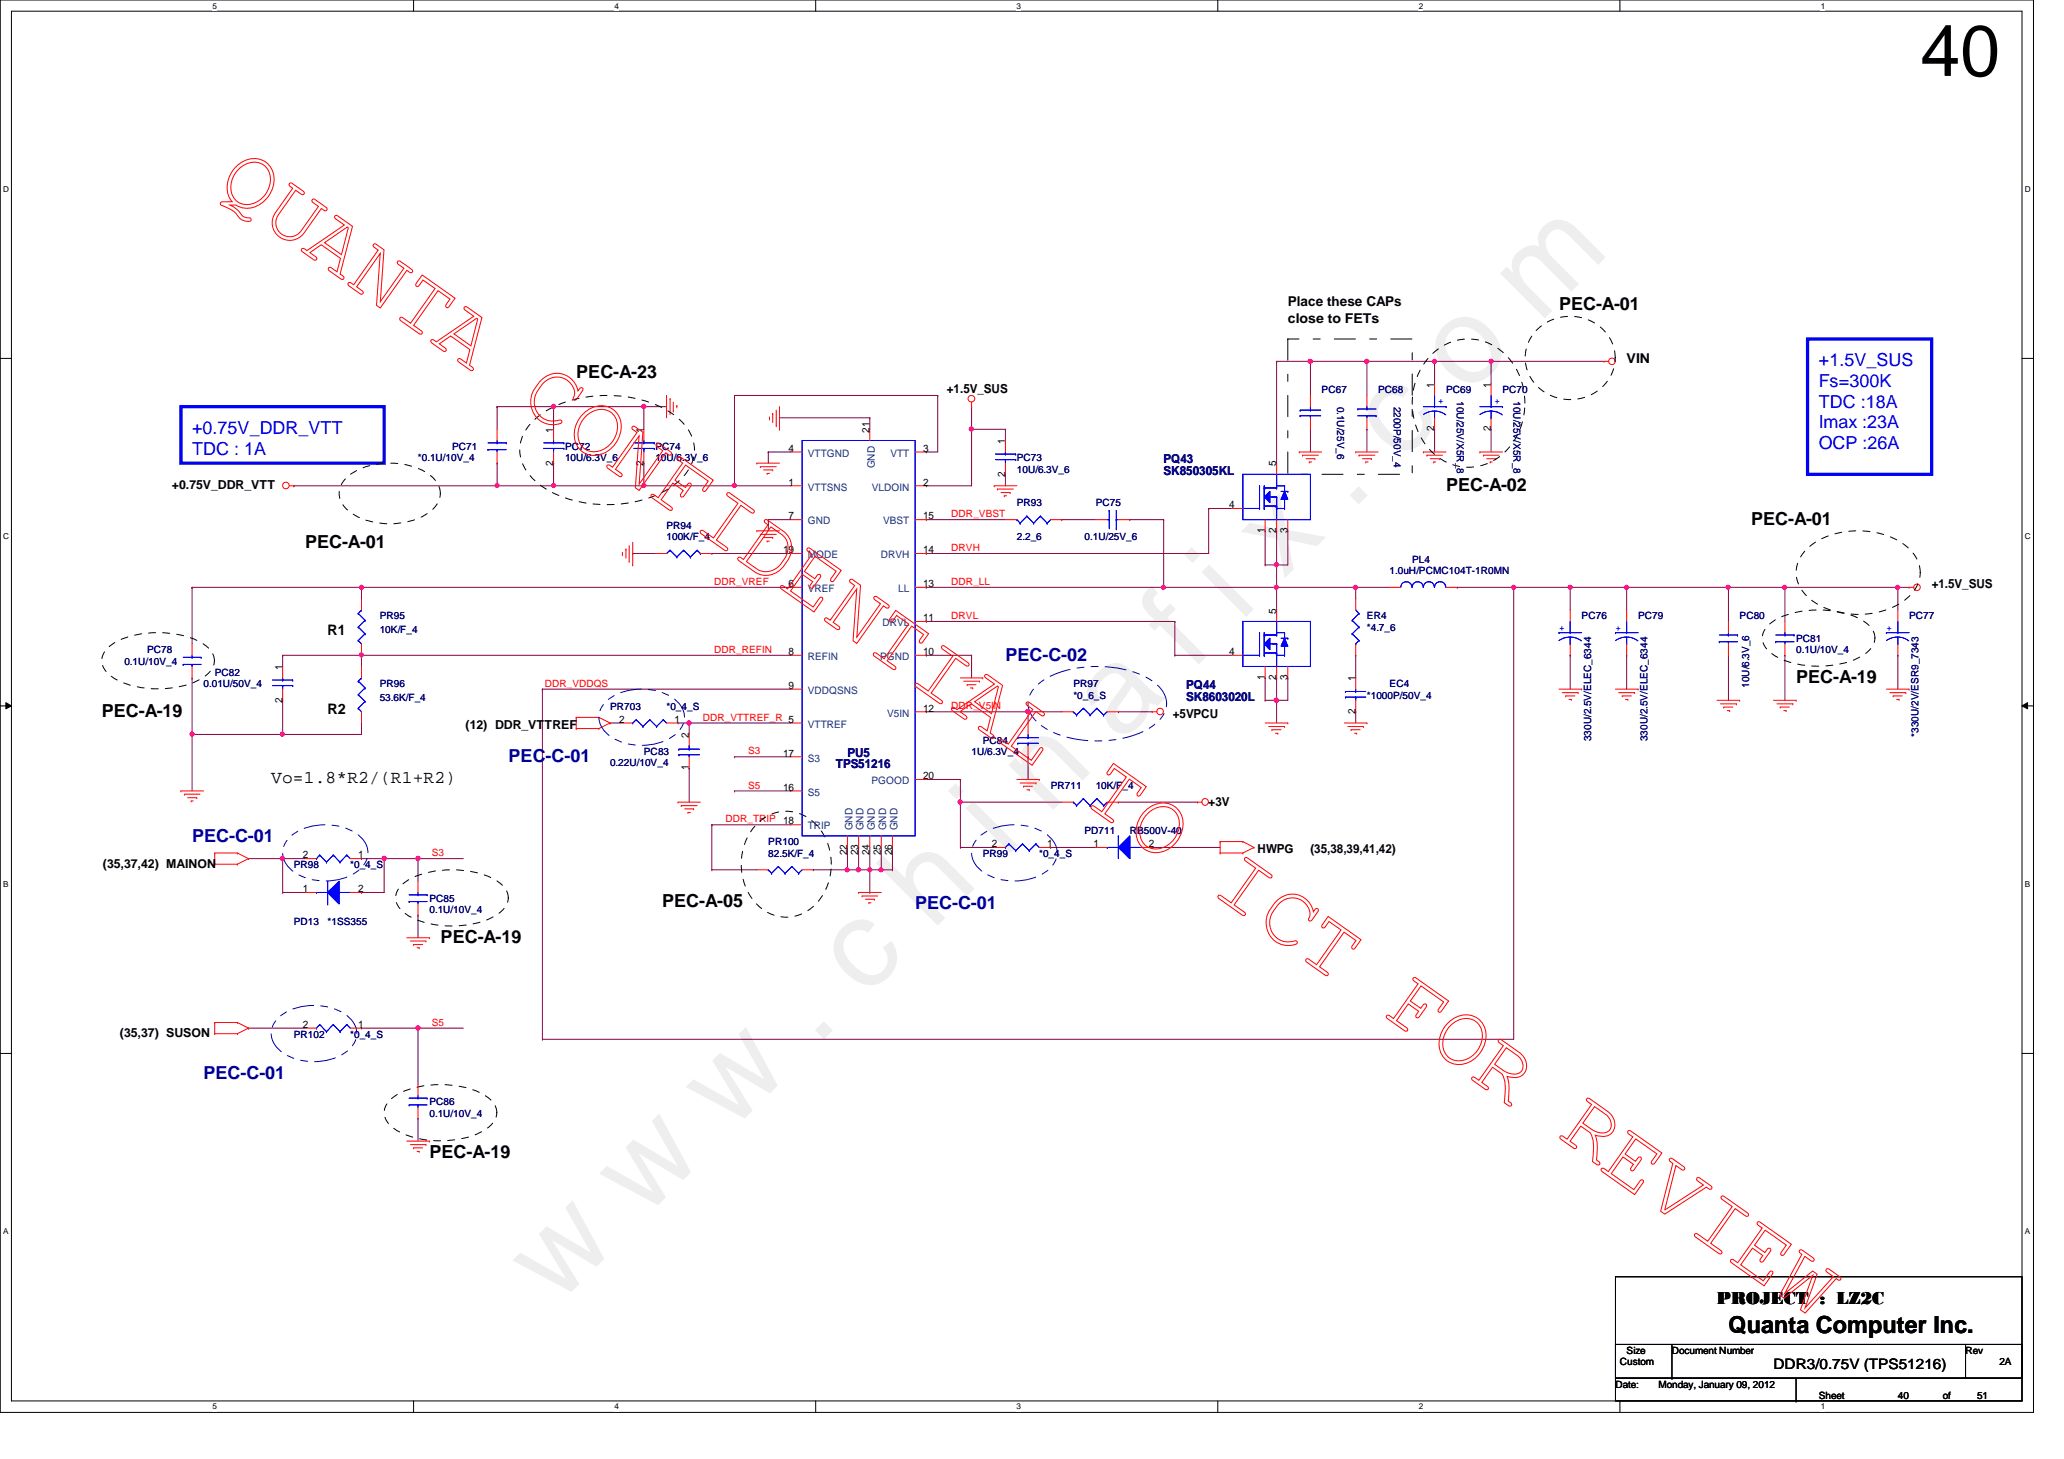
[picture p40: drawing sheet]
<svg xmlns="http://www.w3.org/2000/svg" width="297mm" height="210mm" viewBox="0 0 297 210" stroke-linecap="round" stroke-linejoin="round" font-family="sans-serif">
<defs><g id="words">
<text font-size="17.6" fill="#f0f" x="80.1" y="188" transform="rotate(-45 80.1 188)">w w w . c h i n a f i x . c o m</text>
<text font-size="10.4" x="276.4" y="10.9">40</text>
<text font-size="3.4" x="248.7" y="191.7">Quanta Computer Inc.</text>
<g font-size="2.6">
<text x="224.4" y="44.7">PEC-A-01</text>
<text x="82.9" y="54.4">PEC-A-23</text>
<text x="208.1" y="70.7">PEC-A-02</text>
<text x="252" y="75.6">PEC-A-01</text>
<text x="43.9" y="78.8">PEC-A-01</text>
<text x="258.5" y="98.3">PEC-A-19</text>
<text x="14.6" y="103.2">PEC-A-19</text>
<text x="39" y="112.6">Vo=1.8*R2/(R1+R2)</text>
<text x="95.3" y="130.5">PEC-A-05</text>
<text x="63.4" y="135.7">PEC-A-19</text>
<text x="61.8" y="166.6">PEC-A-19</text>
<text x="247.1" y="187.7">PROJECT : LZ2C</text>
</g>
<g font-size="2.6" fill="#00f">
<text x="261.7" y="52.7">+1.5V_SUS</text>
<text x="261.7" y="55.7">Fs=300K</text>
<text x="261.7" y="58.6">TDC :18A</text>
<text x="27.6" y="62.4">+0.75V_DDR_VTT</text>
<text x="27.6" y="65.4">TDC : 1A</text>
<text x="261.7" y="61.6">Imax :23A</text>
<text x="261.7" y="64.6">OCP :26A</text>
</g>
<g font-size="2.6" fill="#0000a0">
<text x="144.7" y="95">PEC-C-02</text>
<text x="73.2" y="109.7">PEC-C-01</text>
<text x="27.6" y="121.1">PEC-C-01</text>
<text x="131.7" y="130.8">PEC-C-01</text>
<text x="29.3" y="155.2">PEC-C-01</text>
</g>
<g font-size="2.1">
<text x="47.2" y="91.3">R1</text>
<text x="47.2" y="102.7">R2</text>
<text x="255.2" y="197">DDR3/0.75V (TPS51216)</text>
</g>
<g font-size="1.9">
<text x="185.3" y="44.1">Place these CAPs</text>
<text x="185.3" y="46.4">close to FETs</text>
<text x="234.1" y="52.2">VIN</text>
</g>
<g font-size="1.8">
<text x="136.3" y="56.6">+1.5V_SUS</text>
<text x="24.7" y="70.4">+0.75V_DDR_VTT</text>
<text x="278" y="84.5">+1.5V_SUS</text>
<text x="67" y="104.9">(12) DDR_VTTREF</text>
<text x="168.8" y="103.3">+5VPCU</text>
<text x="173.9" y="115.9">+3V</text>
<text x="14.8" y="124.8">(35,37,42) MAINON</text>
<text x="181" y="122.7">HWPG</text>
<text x="188.6" y="122.7">(35,38,39,41,42)</text>
<text x="17.3" y="149.2">(35,37) SUSON</text>
</g>
<g font-size="1.8" fill="#000080">
<text x="167.5" y="66.7">PQ43</text>
<text x="167.5" y="68.3">SK850305KL</text>
<text x="170.7" y="99.2">PQ44</text>
<text x="170.7" y="100.8">SK8603020L</text>
<text x="120.3" y="110.5">TPS51216</text>
<text x="122" y="108.9">PU5</text>
</g>
<g font-size="1.5">
<text x="206.4" y="55.8" transform="rotate(-90 206.4 55.8)">1</text>
<text x="214.5" y="55.8" transform="rotate(-90 214.5 55.8)">1</text>
<text x="79.6" y="62.2" transform="rotate(-90 79.6 62.2)">1</text>
<text x="92.6" y="62.2" transform="rotate(-90 92.6 62.2)">1</text>
<text x="113.5" y="65">4</text>
<text x="125.1" y="62.2" transform="rotate(-90 125.1 62.2)">21</text>
<text x="132.8" y="65">3</text>
<text x="144.6" y="63.9" transform="rotate(-90 144.6 63.9)">1</text>
<text x="206.4" y="62.1" transform="rotate(-90 206.4 62.1)">2</text>
<text x="214.5" y="62.1" transform="rotate(-90 214.5 62.1)">2</text>
<text x="79.6" y="67" transform="rotate(-90 79.6 67)">2</text>
<text x="92.6" y="67" transform="rotate(-90 92.6 67)">2</text>
<text x="113.5" y="69.8">1</text>
<text x="132.8" y="69.8">2</text>
<text x="144.6" y="68.6" transform="rotate(-90 144.6 68.6)">2</text>
<text x="183.7" y="67.1" transform="rotate(-90 183.7 67.1)">5</text>
<text x="113.5" y="74.7">7</text>
<text x="132.8" y="74.7">15</text>
<text x="176.9" y="73.1">4</text>
<text x="182" y="76.7" transform="rotate(-90 182 76.7)">1</text>
<text x="183.7" y="76.7" transform="rotate(-90 183.7 76.7)">2</text>
<text x="185.3" y="76.7" transform="rotate(-90 185.3 76.7)">3</text>
<text x="112.7" y="79.6">19</text>
<text x="132.8" y="79.6">14</text>
<text x="113.5" y="84.5">6</text>
<text x="132.8" y="89.4">11</text>
<text x="132.8" y="84.5">13</text>
<text x="183.7" y="88.3" transform="rotate(-90 183.7 88.3)">5</text>
<text x="113.5" y="94.2">8</text>
<text x="132.8" y="94.2">10</text>
<text x="176.9" y="94.2">4</text>
<text x="40.6" y="101.1" transform="rotate(-90 40.6 101.1)">2</text>
<text x="40.6" y="96.4" transform="rotate(-90 40.6 96.4)">1</text>
<text x="113.5" y="99.1">9</text>
<text x="182" y="97.8" transform="rotate(-90 182 97.8)">1</text>
<text x="183.7" y="97.8" transform="rotate(-90 183.7 97.8)">2</text>
<text x="185.3" y="97.8" transform="rotate(-90 185.3 97.8)">3</text>
<text x="195.1" y="98" transform="rotate(-90 195.1 98)">1</text>
<text x="89.1" y="104">2</text>
<text x="97.1" y="104">1</text>
<text x="99.1" y="106.1" transform="rotate(-90 99.1 106.1)">2</text>
<text x="132.8" y="102.4">12</text>
<text x="195.1" y="102.7" transform="rotate(-90 195.1 102.7)">2</text>
<text x="99.1" y="110.8" transform="rotate(-90 99.1 110.8)">1</text>
<text x="112.7" y="108.8">17</text>
<text x="112.7" y="113.7">16</text>
<text x="132.8" y="112.1">20</text>
<text x="43.6" y="123.5">2</text>
<text x="51.6" y="123.5">1</text>
<text x="121.9" y="123" transform="rotate(-90 121.9 123)">22</text>
<text x="123.5" y="123" transform="rotate(-90 123.5 123)">23</text>
<text x="125.1" y="123" transform="rotate(-90 125.1 123)">24</text>
<text x="126.8" y="123" transform="rotate(-90 126.8 123)">25</text>
<text x="128.4" y="123" transform="rotate(-90 128.4 123)">26</text>
<text x="142.7" y="121.9">2</text>
<text x="150.7" y="121.9">1</text>
<text x="157.4" y="121.9">1</text>
<text x="165.4" y="121.9">2</text>
<text x="43.6" y="128.4">1</text>
<text x="51.6" y="128.4">2</text>
<text x="43.6" y="147.9">2</text>
<text x="51.6" y="147.9">1</text>
</g>
<g font-size="1.5" fill="#004080">
<text x="116.2" y="65.7">VTTGND</text>
<text x="128.1" y="65.7">VTT</text>
<text x="116.2" y="70.6">VTTSNS</text>
<text x="125.5" y="70.6">VLDOIN</text>
<text x="125.9" y="67.4" transform="rotate(-90 125.9 67.4)">GND</text>
<text x="116.2" y="75.4">GND</text>
<text x="127.1" y="75.4">VBST</text>
<text x="116.2" y="80.3">MODE</text>
<text x="126.7" y="80.3">DRVH</text>
<text x="116.2" y="85.2">VREF</text>
<text x="129.3" y="85.2">LL</text>
<text x="116.2" y="95">REFIN</text>
<text x="126.7" y="95">PGND</text>
<text x="127" y="90.1">DRVL</text>
<text x="116.2" y="99.8">VDDQSNS</text>
<text x="116.2" y="104.7">VTTREF</text>
<text x="127.7" y="103.1">V5IN</text>
<text x="116.2" y="109.6">S3</text>
<text x="125.4" y="112.8">PGOOD</text>
<text x="116.2" y="114.5">S5</text>
<text x="116.2" y="119.3">TRIP</text>
<text x="122.7" y="119.5" transform="rotate(-90 122.7 119.5)">GND</text>
<text x="124.3" y="119.5" transform="rotate(-90 124.3 119.5)">GND</text>
<text x="125.9" y="119.5" transform="rotate(-90 125.9 119.5)">GND</text>
<text x="127.5" y="119.5" transform="rotate(-90 127.5 119.5)">GND</text>
<text x="129.2" y="119.5" transform="rotate(-90 129.2 119.5)">GND</text>
</g>
<g font-size="1.4" fill="#000080">
<text x="190.2" y="56.6">PC67</text>
<text x="192.4" y="58.5" transform="rotate(90 192.4 58.5)">0.1U/25V_6</text>
<text x="198.3" y="56.6">PC68</text>
<text x="200.6" y="58.5" transform="rotate(90 200.6 58.5)">2200P/50V_4</text>
<text x="208.1" y="56.6">PC69</text>
<text x="209.7" y="57.7" transform="rotate(90 209.7 57.7)">10U/25V/X5R_8</text>
<text x="216.2" y="56.6">PC70</text>
<text x="217.8" y="57.7" transform="rotate(90 217.8 57.7)">10U/25V/X5R_8</text>
<text x="65.1" y="64.7">PC71</text>
<text x="81.3" y="64.7">PC72</text>
<text x="94.3" y="64.7">PC74</text>
<text x="60.2" y="66.4">*0.1U/10V_4</text>
<text x="81.3" y="66.4">10U/6.3V_6</text>
<text x="94.3" y="66.4">10U/6.3V_6</text>
<text x="146.3" y="66.4">PC73</text>
<text x="146.3" y="68">10U/6.3V_6</text>
<text x="95.9" y="76.1">PR94</text>
<text x="95.9" y="77.7">100K/F_4</text>
<text x="146.3" y="72.9">PR93</text>
<text x="146.3" y="77.7">2.2_6</text>
<text x="156.1" y="77.7">0.1U/25V_6</text>
<text x="157.7" y="72.9">PC75</text>
<text x="200" y="82.6">1.0uH/PCMC104T-1R0MN</text>
<text x="203.2" y="81">PL4</text>
<text x="54.6" y="89.1">PR95</text>
<text x="196.7" y="89.1">ER4</text>
<text x="227.6" y="89.1">PC76</text>
<text x="235.8" y="89.1">PC79</text>
<text x="250.4" y="89.1">PC80</text>
<text x="274.7" y="89.1">PC77</text>
<text x="17.9" y="95.6">0.1U/10V_4</text>
<text x="21.2" y="94">PC78</text>
<text x="54.6" y="91.1">10K/F_4</text>
<text x="196.7" y="90.8">*4.7_6</text>
<text x="258.5" y="92.4">PC81</text>
<text x="258.5" y="94">0.1U/10V_4</text>
<text x="29.3" y="98.9">0.01U/50V_4</text>
<text x="30.9" y="97.2">PC82</text>
<text x="54.6" y="98.9">PR96</text>
<text x="54.6" y="100.8">53.6K/F_4</text>
<text x="154.5" y="98.9">PR97</text>
<text x="154.5" y="100.5">*0_6_S</text>
<text x="196.7" y="100.5">*1000P/50V_4</text>
<text x="200" y="98.9">EC4</text>
<text x="251.7" y="99" transform="rotate(-90 251.7 99)">10U/6.3V_6</text>
<text x="87.8" y="102.1">PR703</text>
<text x="95.9" y="102.1">*0_4_S</text>
<text x="141.4" y="107">PC84</text>
<text x="229" y="106.6" transform="rotate(-90 229 106.6)">330U/2.5V/ELEC_6344</text>
<text x="237.1" y="106.6" transform="rotate(-90 237.1 106.6)">330U/2.5V/ELEC_6344</text>
<text x="276.1" y="106" transform="rotate(-90 276.1 106)">*330U/2V/ESR9_7343</text>
<text x="87.8" y="110.2">0.22U/10V_4</text>
<text x="92.7" y="108.6">PC83</text>
<text x="139.8" y="108.6">1U/6.3V_4</text>
<text x="151.2" y="113.5">PR711</text>
<text x="157.7" y="113.5">10K/F_4</text>
<text x="42.3" y="124.9">PR98</text>
<text x="50.4" y="124.9">*0_4_S</text>
<text x="110.6" y="121.6">PR100</text>
<text x="110.6" y="123.3">82.5K/F_4</text>
<text x="141.4" y="123.3">PR99</text>
<text x="149.6" y="123.3">*0_4_S</text>
<text x="156.1" y="120">PD711</text>
<text x="162.6" y="120">RB500V-40</text>
<text x="61.8" y="129.8">PC85</text>
<text x="61.8" y="131.4">0.1U/10V_4</text>
<text x="42.3" y="133">PD13</text>
<text x="47.2" y="133">*1SS355</text>
<text x="42.3" y="149.3">PR102</text>
<text x="50.4" y="149.3">*0_4_S</text>
<text x="61.8" y="159">PC86</text>
<text x="61.8" y="160.7">0.1U/10V_4</text>
</g>
<g font-size="1.4" fill="#00f">
<text x="207" y="58.1">+</text>
<text x="215.1" y="58.1">+</text>
<text x="224.4" y="90.7">+</text>
<text x="232.5" y="90.7">+</text>
<text x="271.5" y="90.7">+</text>
</g>
<g font-size="1.4" fill="#f00">
<text x="136.9" y="74.4">DDR_VBST</text>
<text x="136.9" y="79.3">DRVH</text>
<text x="102.8" y="84.2">DDR_VREF</text>
<text x="136.9" y="89.1">DRVL</text>
<text x="136.9" y="84.2">DDR_LL</text>
<text x="102.8" y="93.9">DDR_REFIN</text>
<text x="78.4" y="98.8">DDR_VDDQS</text>
<text x="101.1" y="103.7">DDR_VTTREF_R 5</text>
<text x="136.9" y="102.1">DDR_V5IN</text>
<text x="107.7" y="113.5">S5</text>
<text x="107.7" y="108.5">S3</text>
<text x="104.4" y="118.3">DDR_TRIP 18</text>
<text x="62.1" y="123.2">S3</text>
<text x="62.1" y="147.6">S5</text>
</g>
<g font-size="1.4">
<text x="233.1" y="196.4">Custom</text>
<text x="234.1" y="194.8">Size</text>
<text x="240.6" y="194.8">Document Number</text>
<text x="282.9" y="194.8">Rev</text>
<text x="287.7" y="196.4">2A</text>
<text x="232.5" y="199.6">Date:</text>
<text x="238.7" y="199.6">Monday, January 09, 2012</text>
<text x="261.7" y="201.3">Sheet</text>
<text x="273.1" y="201.3">40</text>
<text x="279.6" y="201.3">of</text>
<text x="284.5" y="201.3">51</text>
</g>
<g font-size="1.2">
<text x="30.6" y="1.2">5</text>
<text x="88.4" y="1.2">4</text>
<text x="146.3" y="1.2">3</text>
<text x="204.2" y="1.2">2</text>
<text x="262" y="1.2">1</text>
<text x=".5" y="27.6">D</text>
<text x="291.4" y="27.6">D</text>
<text x=".5" y="77.6">C</text>
<text x="291.4" y="77.6">C</text>
<text x=".5" y="127.6">B</text>
<text x="291.4" y="127.6">B</text>
<text x=".5" y="177.6">A</text>
<text x="291.4" y="177.6">A</text>
<text x="30.6" y="202.8">5</text>
<text x="88.4" y="202.8">4</text>
<text x="146.3" y="202.8">3</text>
<text x="204.2" y="202.8">2</text>
<text x="262" y="202.8">1</text>
</g>
</g></defs>
<path d="M0 0h292.6v203.2h-292.6zM1.6 1.6h289.4v199.9h-289.4z" fill="none" stroke="#000" stroke-width=".14"/>
<g fill="#fff">
<path d="M30.6 .2h.6v1.3h-.6z"/>
<path d="M30.6 201.7h.6v1.3h-.6z"/>
</g>
<path d="M59.5 0v1.6M59.5 201.5v1.7" fill="none" stroke="#000" stroke-width=".14"/>
<g fill="#fff">
<path d="M88.4 .2h.6v1.3h-.6z"/>
<path d="M88.4 201.7h.6v1.3h-.6z"/>
</g>
<path d="M117.4 0v1.6M117.4 201.5v1.7" fill="none" stroke="#000" stroke-width=".14"/>
<g fill="#fff">
<path d="M146.3 .2h.6v1.3h-.6z"/>
<path d="M146.3 201.7h.6v1.3h-.6z"/>
</g>
<path d="M175.3 0v1.6M175.3 201.5v1.7" fill="none" stroke="#000" stroke-width=".14"/>
<g fill="#fff">
<path d="M204.2 .2h.6v1.3h-.6z"/>
<path d="M204.2 201.7h.6v1.3h-.6z"/>
</g>
<path d="M233.1 0v1.6M233.1 201.5v1.7" fill="none" stroke="#000" stroke-width=".14"/>
<g fill="#fff">
<path d="M262 .2h.6v1.3h-.6z"/>
<path d="M262 201.7h.6v1.3h-.6z"/>
<path d="M.5 26.6h.8v1.3h-.8z"/>
<path d="M291.4 26.6h.8v1.3h-.8z"/>
<path d="M.5 76.5h.8v1.4h-.8z"/>
<path d="M291.4 76.5h.8v1.4h-.8z"/>
</g>
<path d="M0 51.6h1.6M291 51.6h1.6" fill="none" stroke="#000" stroke-width=".14"/>
<g fill="#fff">
<path d="M.5 126.5h.7v1.3h-.7z"/>
<path d="M291.4 126.5h.7v1.3h-.7z"/>
</g>
<path d="M0 101.6h1.6M.8 101.1l.8 .5-.8 .4zM291 101.6l.8-.5v.9zM291 101.6h1.6" fill="none" stroke="#000" stroke-width=".14"/>
<path d="M.8 101.1l.8 .5-.8 .4zM291 101.6l.8-.5v.9z" fill="#000"/>
<g fill="#fff">
<path d="M.5 176.5h.7v1.3h-.7z"/>
<path d="M291.4 176.5h.7v1.3h-.7z"/>
</g>
<path d="M0 151.6h1.6M291 151.6h1.6" fill="none" stroke="#000" stroke-width=".14"/>
<path d="M42.3 69.9h.1M42.3 69.9h29.2M133.3 79.6h40.6M52 84.5h.1M52 84.5h61.8M133.3 89.4h35.8M133.3 84.5h34.2M217.8 84.5v65h-139.7" fill="none" stroke="#800040" stroke-width=".14"/>
<circle cx="52" cy="84.5" r=".3" fill="#f0f"/>
<circle cx="52" cy="84.5" r=".3" fill="none" stroke="#f0f" stroke-width=".14"/>
<path d="M105.7 56.9h29.3M27.6 84.5h.1M27.6 84.5v8.1M40.7 94.3h.1M40.7 94.3h11.3M113.8 99.1h-35.7v50.4M27.6 105.7h.1M27.6 105.7v8.1M40.7 105.7h.1M52 104h.1M52 104v1.7h-11.3" fill="none" stroke="#800040" stroke-width=".14"/>
<circle cx="40.6" cy="105.6" r=".29" fill="#f0f"/>
<circle cx="40.6" cy="105.6" r=".29" fill="none" stroke="#f0f" stroke-width=".14"/>
<path d="M27.6 97.5h.1M27.6 97.5v8.2M27.6 105.7h.1M40.7 100.8h.1M40.7 100.8v4.9h-13.1" fill="none" stroke="#800040" stroke-width=".14"/>
<circle cx="27.6" cy="105.6" r=".3" fill="#f0f"/>
<circle cx="27.6" cy="105.6" r=".3" fill="none" stroke="#f0f" stroke-width=".14"/>
<path d="M27.6 84.5h.1M27.6 84.5h24.4M40.7 94.3h.1M40.7 94.3v1.6M52 94.3h.1M52 84.5h.1M52 84.5v1.6M52 94.3v1.6M52 94.3h61.8M273.1 84.5h.1M273.1 84.5h1.6" fill="none" stroke="#800040" stroke-width=".14"/>
<circle cx="52" cy="94.2" r=".3" fill="#f0f"/>
<circle cx="52" cy="94.2" r=".3" fill="none" stroke="#f0f" stroke-width=".14"/>
<path d="M248.7 94.3h.1M248.7 94.3v6.5M256.9 94.3h.1M256.9 84.5h.1M256.9 84.5v4.9M256.9 94.3v6.5" fill="none" stroke="#800040" stroke-width=".14"/>
<circle cx="256.8" cy="84.5" r=".3" fill="#f0f"/>
<circle cx="256.8" cy="84.5" r=".3" fill="none" stroke="#f0f" stroke-width=".14"/>
<path d="M248.7 84.5h.1M248.7 84.5v4.9" fill="none" stroke="#800040" stroke-width=".14"/>
<circle cx="248.7" cy="84.5" r=".3" fill="#f0f"/>
<circle cx="248.7" cy="84.5" r=".3" fill="none" stroke="#f0f" stroke-width=".14"/>
<path d="M234.1 84.5h39M248.7 84.5h.1M256.9 84.5h.1M60.2 123.5h.1M60.2 131.7h.1M60.2 123.5v3.3M60.2 131.7v3.2M60.2 123.5h6.5M52 147.9h.1M52 147.9h8.2M60.2 147.9h.1M60.2 147.9v8.1" fill="none" stroke="#800040" stroke-width=".14"/>
<circle cx="60.1" cy="123.5" r=".31" fill="#f0f"/>
<circle cx="60.1" cy="123.5" r=".31" fill="none" stroke="#f0f" stroke-width=".14"/>
<path d="M40.7 123.5h.1M40.7 123.5h3.2" fill="none" stroke="#800040" stroke-width=".14"/>
<circle cx="40.6" cy="123.5" r=".31" fill="#f0f"/>
<circle cx="40.6" cy="123.5" r=".31" fill="none" stroke="#f0f" stroke-width=".14"/>
<path d="M60.2 147.9h.1M60.2 147.9h6.5" fill="none" stroke="#800040" stroke-width=".14"/>
<circle cx="60.1" cy="147.9" r=".31" fill="#f0f"/>
<circle cx="60.1" cy="147.9" r=".31" fill="none" stroke="#f0f" stroke-width=".14"/>
<path d="M52 128.4h.1M55.3 123.5h.1M55.3 123.5h4.9M55.3 123.5v4.9h-3.3M60.2 160.9h.1M60.2 160.9v3.3" fill="none" stroke="#800040" stroke-width=".14"/>
<circle cx="55.3" cy="123.5" r=".31" fill="#f0f"/>
<circle cx="55.3" cy="123.5" r=".31" fill="none" stroke="#f0f" stroke-width=".14"/>
<g fill="none" stroke="#800040" stroke-width=".14">
<path d="M273.1 94.3h.1M273.1 84.5h.1M273.1 84.5v3.3M273.1 94.3v4.8M35.8 123.5h.1M35.8 123.5h4.9M40.7 128.4h.1M40.7 123.5h.1M40.7 128.4h3.2M40.7 123.5v4.9M52 123.5h.1M52 123.5h3.3"/>
<path d="M35.8 147.9h.1M35.8 147.9h8.1"/>
</g>
<circle cx="273.1" cy="84.5" r=".3" fill="#f0f"/>
<circle cx="273.1" cy="84.5" r=".3" fill="none" stroke="#f0f" stroke-width=".14"/>
<g fill="none" stroke="#f00" stroke-width=".14">
<path d="M41.7 69.9h.6M42.3 69.9h.1M271.5 99.1h3.2M272 99.7h2.3M274.3 99.7h.1M274.7 84.5h.1M274.7 99.1h.1M274.7 84.5h.7M26 113.8h.1M26 113.8h3.3M26.5 114.3h.1M26.5 114.3h2.3"/>
<path d="M27 114.8h1.3M27.5 115.2h.1M27.5 115.2h.3M28.3 114.8h.1M247.1 100.8h3.3M247.6 101.3h2.3M248.1 101.7h.1M248.1 101.7h1.3M248.6 102.2h.3M248.9 102.2h.1M249.9 101.3h.1M250.4 100.8h.1"/>
<path d="M255.2 100.8h3.3M255.7 101.3h2.3M256.2 101.7h.1M256.2 101.7h1.3M256.7 102.2h.3M257 102.2h.1M258 101.3h.1M258.5 100.8h.1M272.5 100.1h.1M272.5 100.1h1.3M273 100.6h.3M273.3 100.6h.1"/>
<path d="M30.9 124.3h.1M30.9 122.7h.1M30.9 122.7v1.6M30.9 124.3h3.3M30.9 122.7h3.3M34.2 124.3h.1M34.2 122.7h.1M34.2 122.7l1.6 .8M35.8 123.5h.1M35.8 123.5l-1.6 .8M58.5 134.9h3.3M59.1 135.4h2.2"/>
<path d="M59.5 135.9h.1M59.5 135.9h1.3M60 136.4h.3M60.3 136.4h.1M61.3 135.4h.1M61.8 134.9h.1M30.9 148.7h.1M30.9 147.1h.1M30.9 148.7h3.3M30.9 147.1v1.6M30.9 147.1h3.3M34.2 148.7h.1"/>
<path d="M34.2 147.1h.1M34.2 147.1l1.6 .8M35.8 147.9h.1M35.8 147.9l-1.6 .8M58.5 164.2h3.3M59.1 164.7h2.2M59.5 165.1h.1M59.5 165.1h1.3M60 165.7h.3M60.3 165.7h.1M61.3 164.7h.1M61.8 164.2h.1"/>
<circle cx="41.1" cy="69.8" r=".47"/>
<circle cx="275.9" cy="84.5" r=".47"/>
</g>
<path d="M232.5 183.7h58.5v14.6h-58.5zM232.5 198.3h58.5v3.2h-58.5zM232.5 193.4h58.5v4.9h-58.5zM240.6 198.3h.1M240.6 193.4v4.9M258.5 198.3v3.2M282.9 193.4h.1M282.9 193.4v4.9M258.5 201.5h.1" fill="none" stroke="#000" stroke-width=".14"/>
<path d="M26 58.5h29.3v8.1h-29.3zM260.1 48.8h17.9v19.4h-17.9z" fill="none" stroke="#00f" stroke-width=".47"/>
<path d="M49.6 69a9.3 9.3 0 0 1 7.7-2.3 8.1 8.1 0 0 1 5.3 2.3 2.97 2.97 0 0 1-.6 4.6 10.5 10.5 0 0 1-11.8 0 3 3 0 0 1-.6-4.6zM259.9 79.1a11.2 11.2 0 0 1 10.1-2.5 8.3 8.3 0 0 1 6 4 4.6 4.6 0 0 1-1.8 5.7 12 12 0 0 1-13.5 0 4.6 4.6 0 0 1-.8-7.2zM15.5 93.2a9.9 9.9 0 0 1 5.9-2.1 13.3 13.3 0 0 1 7.9 1.6 2.79 2.79 0 0 1 1.5 3 4.7 4.7 0 0 1-3.3 2.6 14.7 14.7 0 0 1-10.5-.4 3.7 3.7 0 0 1-2.4-2.9l.1-.6 .4-.6zM254.5 89.9a9.9 9.9 0 0 1 5.9-2.1 13.3 13.3 0 0 1 7.9 1.6 2.79 2.79 0 0 1 1.4 3 4.7 4.7 0 0 1-3.2 2.7 14.7 14.7 0 0 1-10.5-.4 3.7 3.7 0 0 1-2.4-2.9l.1-.7 .3-.6zM57.8 127.3a9.9 9.9 0 0 1 5.9-2.1 13.3 13.3 0 0 1 7.9 1.6 2.79 2.79 0 0 1 1.4 3 4.7 4.7 0 0 1-3.2 2.6 14.7 14.7 0 0 1-10.5-.4 3.7 3.7 0 0 1-2.4-2.8l.1-.7 .3-.6zM56.2 158.2a9.9 9.9 0 0 1 5.9-2.1 13.3 13.3 0 0 1 7.8 1.6 2.79 2.79 0 0 1 1.5 3 4.7 4.7 0 0 1-3.2 2.6 14.7 14.7 0 0 1-10.6-.4 3.7 3.7 0 0 1-2.3-2.8l.1-.7 .3-.6z" fill="none" stroke="#000" stroke-width=".14" stroke-dasharray="1 1 1 1 1 1 1 1"/>
<path d="M41.5 120.6a8 8 0 0 1 8.4-1.4 4.1 4.1 0 0 1 3.1 3.5 4.1 4.1 0 0 1-3.1 3.5 8.5 8.5 0 0 1-7.8-.9 3.1 3.1 0 0 1-.6-4.7zM39.9 146.6a8.1 8.1 0 0 1 8.4-1.4 4.1 4.1 0 0 1 3 3.5 4.1 4.1 0 0 1-3 3.5 8.5 8.5 0 0 1-7.8-.9 3 3 0 0 1-.6-4.7z" fill="none" stroke="#0000a0" stroke-width=".14" stroke-dasharray="3 1 1 1 1 1"/>
<path d="M47.2 128.4l1.6-1.6v3.2z" fill="#00f"/>
<path d="M45.5 128.4h.1M45.5 128.4h1.7M47.2 128.4l1.6-1.6v3.2zM47.2 130h.1M47.2 126.8v3.2M48.8 128.4h.1M48.8 128.4h1.6" fill="none" stroke="#00f" stroke-width=".14"/>
<path d="M47.2 128.4l1.6-1.6v3.2z" fill="#00f"/>
<g fill="none" stroke="#00f" stroke-width=".14">
<path d="M115.4 63.4h16.3v56.9h-16.3zM26.4 95.6h.1M26.4 95.6h2.6M26.4 94.6h2.6M27.6 94.6h.1M27.6 95.6h.1M27.6 94.3v.3M27.6 95.6v.3M29 94.6h.1M39.2 98.6h2.9M39.2 97.8h2.9M40.7 97.8h.1"/>
<path d="M40.7 98.6h.1M40.7 97.5v.3M40.7 98.6v.5M42.1 98.6h.1M42.1 97.8h.1M51.6 99.9h.1M51.6 98h.1M51.6 92.2h.1M51.6 90.2h.1M51.6 88.3h.1M51.6 99.9l.9 1M51.6 98l.9 1"/>
<path d="M51.6 92.2l.4 .4M51.6 90.2l.9 1M51.6 88.3l.9 .9M52 97.5h.1M52 87.8h.1M52 97.5l-.4 .5M52 87.8l-.4 .5M52.5 99h.1M52.5 91.2h.1M52.5 89.2h.1M52.5 99l-.9 .9M52.5 91.2l-.9 1"/>
<path d="M52.5 89.2l-.9 1M247.4 92.3h.1M247.4 92.3h2.7M247.4 91.4h2.7M248.7 91.4h.1M248.7 92.3h.1M248.7 91v.4M248.7 92.3v.3M250.1 91.4h.1M255.6 92.3h.1M255.6 92.3h2.6M255.6 91.4h2.6"/>
<path d="M256.9 91.4h.1M256.9 92.3h.1M256.9 91v.4M256.9 92.3v.3M258.2 91.4h.1M271.5 91h.1M271.5 91h3.2M273.1 92.6h.1M273.1 91h.1M273.1 91.7a2.69 2.69 0 0 0-1.6 .5M273.1 91.7a2.43 2.43 0 0 1 1.6 .5M273.1 89.4v1.6"/>
<path d="M273.1 91.7v.9M51.6 101.9h.1M51.6 101.9l.4 .5M52.5 100.9h.1M52.5 100.9l-.9 1M45.5 128.4h.1M45.5 123.5h.1M45.5 128.4h1.7M46 123h.1M46 123l1 1M46 123l-.5 .5M47 124h.1"/>
<path d="M47.2 128.4l1.6-1.6v3.2zM47.2 130h.1M47.2 126.8v3.2M48 123h.1M48 123l.9 1M48 123l-1 1M48.8 128.4h.1M48.8 128.4h1.6M48.9 124h.1M49.9 123h.1M49.9 123l.5 .5M49.9 123l-1 1"/>
<path d="M58.9 129.7h.1M58.9 129.7h2.6M58.9 128.7h2.6M60.2 128.7h.1M60.2 129.7h.1M60.2 128.4v.3M60.2 129.7v.3M61.5 128.7h.1M45.5 147.9h.1M46 147.4h.1M46 147.4l1 1M46 147.4l-.5 .5"/>
<path d="M47 148.4h.1M48 147.4h.1M48 147.4l.9 1M48 147.4l-1 1M48.9 148.4h.1M49.9 147.4h.1M49.9 147.4l.5 .5M49.9 147.4l-1 1M58.9 159h.1M58.9 159h2.6M58.9 158h2.6M60.2 158h.1"/>
<path d="M60.2 159h.1M60.2 157.6v.4M60.2 159v.3M61.5 158h.1"/>
</g>
<g fill="none" stroke="#f00" stroke-width=".14">
<path d="M27.6 92.6v1.7M27.6 95.9v1.6M40.7 95.9v1.6M40.7 99.1v1.7M52 86.1v1.7M52 92.6v1.7M52 95.9v1.6M248.7 89.4v1.6M248.7 92.6v1.7M256.9 89.4v1.6M256.9 92.6v1.7M273.1 87.8v1.6"/>
<path d="M273.1 92.6v1.7M52 102.4v1.6M43.9 128.4h1.6M43.9 123.5h1.6M50.4 128.4h1.6M50.4 123.5h1.6M60.2 126.8v1.6M60.2 130v1.7M43.9 147.9h1.6M50.4 147.9h1.6M60.2 156v1.6M60.2 159.3v1.6"/>
</g>
<circle cx="52" cy="84.5" r=".3" fill="#f0f"/>
<circle cx="52" cy="84.5" r=".3" fill="none" stroke="#f0f" stroke-width=".14"/>
<circle cx="40.6" cy="105.6" r=".29" fill="#f0f"/>
<circle cx="40.6" cy="105.6" r=".29" fill="none" stroke="#f0f" stroke-width=".14"/>
<circle cx="27.6" cy="105.6" r=".3" fill="#f0f"/>
<circle cx="27.6" cy="105.6" r=".3" fill="none" stroke="#f0f" stroke-width=".14"/>
<circle cx="52" cy="94.2" r=".3" fill="#f0f"/>
<circle cx="52" cy="94.2" r=".3" fill="none" stroke="#f0f" stroke-width=".14"/>
<circle cx="256.8" cy="84.5" r=".3" fill="#f0f"/>
<circle cx="256.8" cy="84.5" r=".3" fill="none" stroke="#f0f" stroke-width=".14"/>
<circle cx="248.7" cy="84.5" r=".3" fill="#f0f"/>
<circle cx="248.7" cy="84.5" r=".3" fill="none" stroke="#f0f" stroke-width=".14"/>
<circle cx="60.1" cy="123.5" r=".31" fill="#f0f"/>
<circle cx="60.1" cy="123.5" r=".31" fill="none" stroke="#f0f" stroke-width=".14"/>
<circle cx="40.6" cy="123.5" r=".31" fill="#f0f"/>
<circle cx="40.6" cy="123.5" r=".31" fill="none" stroke="#f0f" stroke-width=".14"/>
<circle cx="60.1" cy="147.9" r=".31" fill="#f0f"/>
<circle cx="60.1" cy="147.9" r=".31" fill="none" stroke="#f0f" stroke-width=".14"/>
<circle cx="55.3" cy="123.5" r=".31" fill="#f0f"/>
<circle cx="55.3" cy="123.5" r=".31" fill="none" stroke="#f0f" stroke-width=".14"/>
<circle cx="273.1" cy="84.5" r=".3" fill="#f0f"/>
<circle cx="273.1" cy="84.5" r=".3" fill="none" stroke="#f0f" stroke-width=".14"/>
<g fill="none" stroke="#f00" stroke-width=".14">
<path d="M34 24a3.1 3.1 0 0 1 5.1 .3 4.1 4.1 0 0 1-4 5.6l-1.2-.4h-.8a4.3 4.3 0 0 1 1.9 1.6l.5 .2 .5 .1a.26 .26 0 0 1 .1 .4 1.82 1.82 0 0 1-2.1-1.1 6.2 6.2 0 0 0-2.2-1.2l-.1-.2 .2-.2 1.5-.1a3.8 3.8 0 0 1 .6-5zM34.4 24.3a2.72 2.72 0 0 1 4-.1 3.5 3.5 0 0 1-1.8 5 2.41 2.41 0 0 1-2.7-.4 2.41 2.41 0 0 1-.6-2.6l.6-1.3zM41.6 26.4l.2-.1 .3 .1 1.5 1.1 .2 .3-.2 .2h-.1l-.9-.6-2.5 3.5a2.01 2.01 0 0 0 .4 2.8 2.01 2.01 0 0 0 2.9-.5l2.4-3.5-.9-.7v-.1l.1-.3 .4 .1 1.6 1.2a.26 .26 0 0 1-.2 .4l-.5-.3-2.5 3.5a2.53 2.53 0 0 1-3.6 .6 2.53 2.53 0 0 1-.6-3.5l2.5-3.5-.5-.4zM43.4 35.8l.3-.1 .5 .3 5.4-3.6-1.4-1a.26 .26 0 0 1 0-.3 .26 .26 0 0 1 .2-.1l2.3 1.6-1.8 6.8 .6 .4a.25 .25 0 0 1 0 .3 .25 .25 0 0 1-.3 .1l-1.8-1.2-.2-.3 .2-.2h.1l1 .6 .5-1.9-2.8-2-1.6 1.1 1 .8v.1l-.2 .2h-.3l-1.5-1.2-.2-.2zM46.7 34.9l3.3-2.2 .1 .1-1 3.8zM53.7 35.2l.1-.1 .4 .1 1.1 .7-.6 7.5 3.4-4.8-.9-.7v-.3l.3-.1 .2 .1 1.5 1.1 .2 .3-.2 .2h-.1l-.5-.3-3.9 5.4-.5-.4 .5-7.4-3.4 4.8 .9 .7v.2l-.1 .1-.3-.1-1.6-1.1-.1-.2 .1-.3h.2l.5 .4 3.5-5-.7-.5zM60.8 39.6l4.7 3.3-1 1.3h-.3l-.1-.2 .7-1-1.8-1.2-3.5 5 1.2 .9v.3l-.2 .1-2.8-1.9-.2-.3 .2-.3h.1l1.3 .9 3.5-5-1.7-1.2-.7 .9h-.3l-.1-.3 .1-.2zM62 48.9h.3l.5 .3 5.4-3.7-1.4-1a.26 .26 0 0 1 0-.3 .26 .26 0 0 1 .3-.1l2.3 1.6-1.8 6.8 .5 .5a.25 .25 0 0 1 0 .2 .25 .25 0 0 1-.3 .1l-1.8-1.2-.1-.3 .1-.2h.2l.9 .6 .5-1.9-2.7-2-1.7 1.2 1 .7v.1l-.1 .3-.4-.1-1.5-1.1-.2-.3zM65.3 48l3.3-2.2 .2 .1-1 3.9zM77.8 54.7a3.1 3.1 0 0 1 3.2-.9 3.1 3.1 0 0 1 2.2 2.4l.3-.4h.2l.2 .1-.1 .3-.8 1.2-.3 .2-.2-.2a2.39 2.39 0 0 0-.6-2.5 2.39 2.39 0 0 0-2.5-.5 4.2 4.2 0 0 0-2.5 3.6 2.74 2.74 0 0 0 3.7 2.4l.3 .2-.1 .2a3.2 3.2 0 0 1-3.6-.7 3.2 3.2 0 0 1-.6-3.6zM83.9 59.5a3.2 3.2 0 0 1 5.1 .3 4.1 4.1 0 0 1-4 5.7 3 3 0 0 1-2.2-4l.6-1.4zM84.3 59.9a2.72 2.72 0 0 1 4-.2 3.5 3.5 0 0 1-1.8 5.1 2.41 2.41 0 0 1-2.6-.4 2.41 2.41 0 0 1-.6-2.7l.6-1.3z"/>
<path d="M91 61.4l.1-.1 .3 .1 1.1 .8-.5 7.4 3.4-4.8-.9-.6v-.3l.2-.1 .2 .1 1.6 1.1 .1 .2-.1 .3h-.2l-.5-.4-3.8 5.5-.6-.4 .6-7.5-3.4 4.8 .9 .7v.3l-.1 .1-.4-.1-1.5-1.1-.2-.3 .2-.2h.1l.6 .3 3.5-5-.7-.5zM97.5 65.8l.2-.1 .3 .1 4.6 3.3-1 1.4-.2 .2h-.2l-.1-.3 .8-1.2-3.2-2.3-1.6 2.2 1.5 1 .5-.6a.26 .26 0 0 1 .3 0 .26 .26 0 0 1 .1 .3l-1.2 1.7a.26 .26 0 0 1-.3 0 .26 .26 0 0 1-.1-.3l.4-.6-1.5-1.1-1.7 2.4 1.6 1.2 .1 .1-.2 .2-.3-.1-2.4-1.7-.2-.2 .1-.3h.2l.7 .5 3.5-5-.7-.5zM104.6 71l.1-.1 .4 .1 3.3 2.3 .2 .3-.2 .2h-.2l-1.6-1.1-3.5 5 1.6 1.2v.2l-.3 .1-3.5-2.4-.1-.3 .1-.2h.2l1.6 1.1 3.5-5-1.4-1-.2-.3zM110 74.9l.3-.2 .2 .1 2.2 1.6a3 3 0 0 1 .6 4.4 3.4 3.4 0 0 1-4.1 1.8l-2.9-1.9-.1-.3 .1-.2h.2l.5 .3 3.5-5-.5-.4zM110.9 75.8l1.5 1.1a2.49 2.49 0 0 1 .5 3.5 2.98 2.98 0 0 1-3.5 1.7l-2-1.3zM116.2 78.9l.1-.1 .3 .1 4.5 3.2-1.1 1.4-.2 .2-.2-.1-.1-.2 .8-1.2-3-2.2-1.5 2.2 1.5 1.1 .4-.6 .2-.1 .2 .2-.1 .3-.9 1.4-.3 .1-.2-.1v-.3l.4-.5-1.5-1.1-1.7 2.4 3.2 2.3 1-1.3h.3l.1 .1-.1 .3-1.2 1.6-4.6-3.2-.2-.3 .2-.3h.1l.7 .5 3.6-5-.7-.5zM122.3 83.4l.1-.1 .3 .1 1.1 .8-.5 7.5 3.4-4.8-.9-.7v-.3l.3-.1 .1 .1 1.6 1.1 .2 .3-.2 .2h-.1l-.6-.3-3.8 5.4-.5-.4 .5-7.5-3.4 4.8 .9 .7v.3l-.1 .1-.3-.1-1.6-1.1-.2-.3 .2-.2h.2l.5 .3 3.5-5-.7-.5zM128.9 87.8l4.7 3.4-.9 1.3h-.3l-.1-.3 .6-.9-1.7-1.2-3.5 5 1.2 .9v.2l-.3 .1-2.7-1.9-.2-.3 .1-.2h.2l1.2 .9 3.6-5-1.8-1.3-.6 .9h-.3l-.1-.2 .1-.2zM135.5 93l.2-.1 .3 .1 3.3 2.3 .2 .3-.2 .2h-.1l-1.7-1.1-3.5 5 1.6 1.2v.2l-.3 .1-3.5-2.4-.1-.3 .1-.2h.2l1.6 1.1 3.5-5-1.4-1-.2-.3zM137 101.9l.2-.1 .5 .3 5.4-3.7-1.4-1a.26 .26 0 0 1 0-.3 .26 .26 0 0 1 .3-.1l2.3 1.6-1.8 6.9 .5 .4a.25 .25 0 0 1 0 .2 .25 .25 0 0 1-.2 .1l-1.8-1.2-.2-.3 .2-.2h.1l1 .6 .5-1.9-2.8-1.9-1.6 1.1 .9 .7 .1 .1-.2 .3-.3-.1-1.6-1.1-.2-.3zM140.3 101l3.2-2.3 .2 .1-1 3.9zM147.7 101.1l.3-.1 .1 .1 2.2 1.5a.26 .26 0 0 1 0 .3 .26 .26 0 0 1-.3 .1l-.9-.6-3.6 5 2.9 2 1.2-1.7 .3-.2 .1 .1 .1 .1-.1 .3-1.5 2.1-4.5-3.2-.2-.3 .2-.2h.1l1 .6 3.5-4.9-.9-.7z"/>
<path d="M160.2 109.8l4.8 3.4-1 1.3h-.3l-.1-.3 .6-.9-1.7-1.2-3.5 5 1.2 .9v.2l-.2 .2-2.8-2-.2-.2 .2-.3h.1l1.3 .9 3.5-5-1.7-1.2-.7 .9-.3-.1-.1-.2 .1-.2zM164.8 116.7a3.2 3.2 0 0 1 5.1 .3 4.1 4.1 0 0 1-4 5.6 3 3 0 0 1-2.3-4l.7-1.3zM165.2 117a2.72 2.72 0 0 1 4-.1 3.5 3.5 0 0 1-1.8 5 2.41 2.41 0 0 1-2.7-.4 2.41 2.41 0 0 1-.6-2.6l.6-1.3zM179.1 123.5l.2-.1 .3 .1 3.3 2.3 .2 .3-.2 .2h-.1l-1.7-1.1-3.5 5 1.6 1.1v.3l-.3 .1-3.5-2.4-.1-.3 .1-.2h.2l1.6 1.1 3.5-5-1.4-1-.2-.3zM183.7 129.7a3.1 3.1 0 0 1 3.1-1 3.1 3.1 0 0 1 2.2 2.5l.4-.5h.1l.2 .2v.3l-.9 1.1-.2 .2-.3-.1a2.39 2.39 0 0 0-.6-2.6 2.39 2.39 0 0 0-2.5-.5 4.2 4.2 0 0 0-2.5 3.6 2.74 2.74 0 0 0 3.8 2.4l.2 .3v.1a3.2 3.2 0 0 1-3.6-.7 3.2 3.2 0 0 1-.6-3.6zM191.1 131.8l4.8 3.4-1 1.3h-.3l-.1-.3 .6-.9-1.7-1.2-3.5 5 1.2 .9v.3l-.2 .1-2.8-2-.2-.2 .2-.3h.1l1.3 .9 3.5-5-1.7-1.2-.7 .9h-.3l-.1-.3 .1-.2zM203.4 140.7l.1-.1 .3 .1 4.7 3.3-1 1.5-.3 .1h-.1l-.1-.3 .8-1.2-3.3-2.3-1.5 2.2 1.5 1.1 .4-.6a.26 .26 0 0 1 .3 0 .26 .26 0 0 1 .1 .2l-1.2 1.7a.26 .26 0 0 1-.2 0 .26 .26 0 0 1-.1-.3l.4-.6-1.5-1.1-1.7 2.4 1.6 1.2v.1l-.2 .3-.3-.1-2.4-1.7-.2-.3 .2-.2 .1-.1 .8 .5 3.5-5-.7-.5zM208.4 147.2a3.2 3.2 0 0 1 5.1 .3 4.1 4.1 0 0 1-4 5.6 3 3 0 0 1-2.3-4l.7-1.3zM208.8 147.5a2.72 2.72 0 0 1 4-.1 3.5 3.5 0 0 1-1.8 5 2.41 2.41 0 0 1-2.7-.4 2.41 2.41 0 0 1-.6-2.6l.6-1.3zM215.7 149.6l.1-.1 .3 .1 2.6 1.8a2 2 0 0 1 .1 3.5 2.76 2.76 0 0 1-1.9 0l.3 1.3-.1 2.2 .4 .4 .1 .1-.2 .2h-.3l-.6-.5 .1-1.6a4.3 4.3 0 0 0-.4-2.5l-1.4-1-1.5 2.2 .9 .7v.1l-.1 .3-.4-.1-1.7-1.2-.2-.3 .1-.3h.2l.7 .5 3.6-5-.7-.5zM216.8 150.7l1.6 1.2a1.59 1.59 0 0 1 .3 2.4 2.25 2.25 0 0 1-2.4-.3l-1.2-.9zM228.4 158.1l.1-.1 .3 .1 2.6 1.8a2 2 0 0 1 .1 3.4 2.76 2.76 0 0 1-1.9 0l.3 1.4-.1 2.2 .4 .3 .1 .2-.2 .2-.3-.1-.6-.4 .1-1.7a4.3 4.3 0 0 0-.4-2.4l-1.4-1-1.5 2.2 .9 .7v.1l-.1 .2h-.4l-1.7-1.3-.2-.3 .1-.2h.2l.7 .5 3.6-5-.7-.5z"/>
<path d="M229.5 159.2l1.6 1.1a1.59 1.59 0 0 1 .3 2.5 2.25 2.25 0 0 1-2.4-.4l-1.2-.8zM234.3 162.8l.1-.1h.3l4.5 3.2-1 1.4-.3 .2-.2-.1-.1-.2 .8-1.2-3-2.1-1.5 2.1 1.5 1.1 .4-.6 .2-.1 .2 .2-.1 .3-.9 1.4-.3 .2-.2-.2v-.3l.4-.5-1.5-1-1.7 2.3 3.2 2.3 1-1.3h.3l.1 .1-.1 .3-1.1 1.7-4.7-3.3-.2-.3 .2-.2h.1l.8 .4 3.5-4.9-.7-.6zM240.3 166.7l.1-.1 .3 .1 1.6 1.1 .2 .3-.2 .2h-.1l-1-.6-1.6 6.3 5.5-3.5-.9-.7a.25 .25 0 0 1 0-.3 .25 .25 0 0 1 .3-.1l1.7 1.2 .2 .3-.1 .1-.2 .1-.5-.3-6 3.9-.6-.4 1.7-6.9-.4-.4zM247.7 172.2l.1-.1h.3l3.4 2.4 .1 .3-.1 .2h-.2l-1.6-1.1-3.5 5 1.6 1.1v.3l-.3 .1-3.5-2.4-.2-.3 .2-.2h.2l1.6 1.1 3.5-5-1.5-1-.1-.3zM252.9 175.9l.1-.1 .3 .1 4.5 3.1-1 1.4-.3 .2h-.1l-.1-.3 .8-1.2-3.1-2.1-1.5 2.1 1.5 1.1 .5-.6h.1l.2 .1v.3l-1 1.4-.3 .2-.2-.2 .1-.3 .3-.5-1.5-1-1.7 2.4 3.3 2.3 1-1.4h.3v.1v.3l-1.2 1.7-4.7-3.3-.2-.3 .2-.2h.1l.8 .5 3.5-5-.7-.6zM259 179.9l.2-.1 .2 .1 1.5 1 .2 .3-.2 .3h-.1l-1.1-.7-2.9 5.3 4.1-3.2 .6 .4-1.7 4.9 4-4.5-1-.8a.25 .25 0 0 1 0-.3 .25 .25 0 0 1 .3-.1l1.7 1.2 .1 .1v.3l-.3 .1-.3-.3-4.5 5-.7-.5 1.8-4.9-4.1 3.3-.7-.5 3.2-5.8-.3-.3z"/>
</g>
<use href="#words"/>
</svg>
